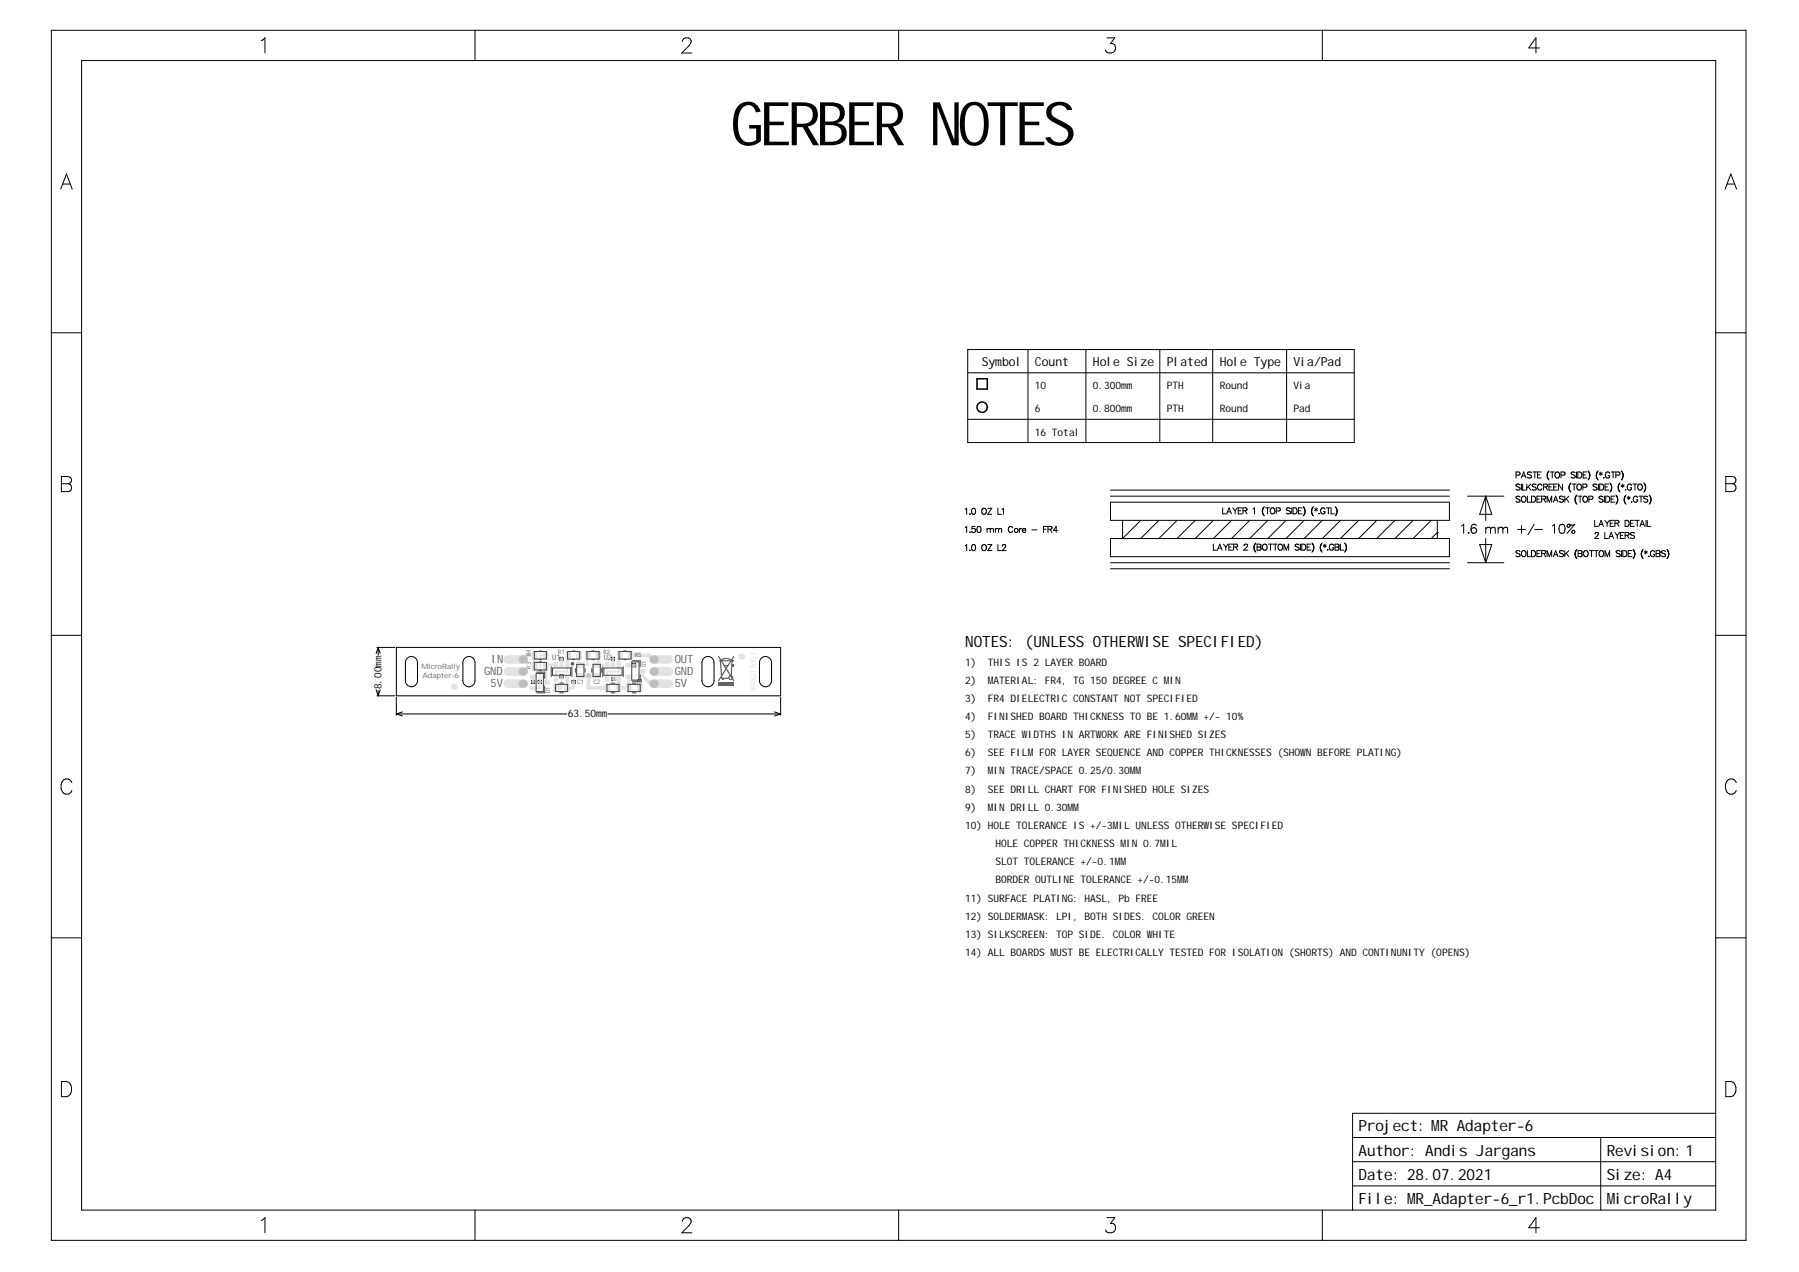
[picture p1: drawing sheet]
<svg xmlns="http://www.w3.org/2000/svg" width="297mm" height="210mm" viewBox="0 0 297 210" stroke-linecap="round" stroke-linejoin="round" font-family="sans-serif">
<defs><g id="words">
<text font-size="10" x="120.6" y="24">GERBER NOTES</text>
<g font-size="2.6">
<text x="159.4" y="106.8">NOTES: (UNLESS OTHERWISE SPECIFIED)</text>
<text x="224.3" y="190.7">Author: Andis Jargans</text>
<text x="224.3" y="186.7">Project: MR Adapter-6</text>
<text x="265.3" y="190.7">Revision:1</text>
<text x="224.3" y="194.7">Date: 28.07.2021</text>
<text x="265.3" y="194.7">Size: A4</text>
<text x="224.3" y="198.7">File: MR_Adapter-6_r1.PcbDoc</text>
<text x="265.3" y="198.7">MicroRally</text>
</g>
<g font-size="2">
<text x="162.1" y="60.4">Symbol</text>
<text x="170.9" y="60.4">Count</text>
<text x="180.4" y="60.4">Hole Size</text>
<text x="192.7" y="60.4">Plated</text>
<text x="201.4" y="60.4">Hole Type</text>
<text x="213.6" y="60.4">Via/Pad</text>
</g>
<g font-size="1.9" fill="#606060">
<text x="79.9" y="111.4">GND</text>
<text x="81" y="113.4">5V</text>
<text x="81.1" y="109.4">IN</text>
<text x="111.4" y="113.4">5V</text>
<text x="111.4" y="111.4">GND</text>
<text x="111.4" y="109.4">OUT</text>
</g>
<g font-size="1.7">
<text x="170.9" y="64.2">10</text>
<text x="180.4" y="64.2">0.300mm</text>
<text x="192.7" y="64.2">PTH</text>
<text x="201.4" y="64.2">Round</text>
<text x="213.6" y="64.2">Via</text>
<text x="170.9" y="68">6</text>
<text x="170.9" y="71.9">16 Total</text>
<text x="180.4" y="68">0.800mm</text>
<text x="192.7" y="68">PTH</text>
<text x="201.4" y="68">Round</text>
<text x="213.6" y="68">Pad</text>
<text x="63" y="113.8" transform="rotate(-90 63 113.8)">8.00mm</text>
<text x="159.4" y="112.8">2)</text>
<text x="159.4" y="109.8">1)</text>
<text x="163.1" y="112.8">MATERIAL: FR4, TG 150 DEGREE C MIN</text>
<text x="163.1" y="109.8">THIS IS 2 LAYER BOARD</text>
<text x="93.8" y="118.4">63.50mm</text>
<text x="159.4" y="115.8">3)</text>
<text x="159.4" y="118.8">4)</text>
<text x="163.1" y="115.8">FR4 DIELECTRIC CONSTANT NOT SPECIFIED</text>
<text x="163.1" y="118.8">FINISHED BOARD THICKNESS TO BE 1.60MM +/- 10%</text>
<text x="159.4" y="124.8">6)</text>
<text x="159.4" y="121.8">5)</text>
<text x="163.1" y="124.8">SEE FILM FOR LAYER SEQUENCE AND COPPER THICKNESSES (SHOWN BEFORE PLATING)</text>
<text x="163.1" y="121.8">TRACE WIDTHS IN ARTWORK ARE FINISHED SIZES</text>
<text x="159.4" y="130.8">8)</text>
<text x="159.4" y="127.8">7)</text>
<text x="163.1" y="130.8">SEE DRILL CHART FOR FINISHED HOLE SIZES</text>
<text x="163.1" y="127.8">MIN TRACE/SPACE 0.25/0.30MM</text>
<text x="159.4" y="136.8">10) HOLE TOLERANCE IS +/-3MIL UNLESS OTHERWISE SPECIFIED</text>
<text x="159.4" y="133.8">9)</text>
<text x="163.1" y="133.8">MIN DRILL 0.30MM</text>
<text x="164.4" y="139.8">HOLE COPPER THICKNESS MIN 0.7MIL</text>
<text x="164.4" y="142.8">SLOT TOLERANCE +/-0.1MM</text>
<text x="159.4" y="148.8">11) SURFACE PLATING: HASL, Pb FREE</text>
<text x="164.4" y="145.8">BORDER OUTLINE TOLERANCE +/-0.15MM</text>
<text x="159.4" y="151.8">12) SOLDERMASK: LPI, BOTH SIDES. COLOR GREEN</text>
<text x="159.4" y="154.8">13) SILKSCREEN: TOP SIDE. COLOR WHITE</text>
<text x="159.4" y="157.8">14) ALL BOARDS MUST BE ELECTRICALLY TESTED FOR ISOLATION (SHORTS) AND CONTINUNITY (OPENS)</text>
</g>
<g font-size="1.3" fill="#606060">
<text x="91.2" y="108.9">U1</text>
<text x="99.7" y="108.9">U2</text>
</g>
<g font-size="1.2" fill="#606060">
<text x="69.6" y="110.3">MicroRally</text>
<text x="69.7" y="111.9">Adapter-6</text>
</g>
<g font-size="1" fill="#606060">
<text x="92.1" y="108">R1</text>
<text x="99.6" y="108">R2</text>
<text x="87.6" y="110.3" transform="rotate(-90 87.6 110.3)">R3</text>
<text x="87.6" y="108.2" transform="rotate(-90 87.6 108.2)">R4</text>
<text x="95.3" y="113">C1</text>
<text x="98" y="113">C2</text>
<text x="104.8" y="108.5">R5</text>
<text x="106.7" y="110.1" transform="rotate(-90 106.7 110.1)">Q1</text>
<text x="90.8" y="114.4" transform="rotate(-90 90.8 114.4)">D1</text>
</g>
</g></defs>
<g fill="none" stroke="#000" stroke-width=".17">
<path d="M159.8 57.7h63.8v15.3h-63.8zM169.7 57.7v15.3M179.3 57.7v15.3M191.5 57.7v15.3M200.2 57.7v15.3M212.4 57.7v15.3M159.8 69.2h63.8M159.8 61.5h63.8M87.8 112.3h.5v.5h-.5zM88.9 112.3h.5v.5h-.5zM92.5 111.4h.5v.5h-.5zM92.5 108.5h.5v.5h-.5z"/>
<path d="M94.5 112.3h.5v.5h-.5zM96.9 111.3h.5v.5h-.5zM101 108.5h.5v.5h-.5zM101.1 111.8h.5v.5h-.5zM104.5 109.5h.5v.5h-.5zM105.4 112.2h.5v.5h-.5z"/>
<circle cx="86.3" cy="108.8" r=".25"/>
<circle cx="86.3" cy="110.8" r=".25"/>
<circle cx="86.3" cy="112.8" r=".25"/>
<circle cx="107.9" cy="108.8" r=".25"/>
<circle cx="107.9" cy="110.8" r=".25"/>
<circle cx="107.9" cy="112.8" r=".25"/>
</g>
<g fill="none" stroke="#000" stroke-width=".25">
<path d="M161.3 62.5h1.7v1.7h-1.7z"/>
<circle cx="162.2" cy="67.2" r=".85"/>
</g>
<g fill="#e0e0e0">
<path d="M87.8 112.2h.4v.1h-.4z"/>
<path d="M89.1 112.1l.2 .1 .1 .2-.4-.1z"/>
<path d="M92.5 111.8h.4v.2h-.3z"/>
<path d="M92.5 108.9h.4v.2h-.4z"/>
<path d="M94.5 112.7h.4v.2h-.4z"/>
<path d="M104.3 109.6h.2v.4h-.2z"/>
<path d="M88.9 112.7h.4v.2h-.3z"/>
<path d="M86.4 108.1l.4-.2 .4 .5-.2 .4z"/>
<path d="M101 108.9h.4v.2h-.4z"/>
<path d="M107.1 112.2l.2 .1 .3-.1-.3 1-.3-.4z"/>
<path d="M107 108.4l.4-.5 .4 .2-.6 .7z"/>
<path d="M83.3 112.4l.5-.3h2.5v1.4h-2.5a.7 .7 0 0 1-.6-.4 .7 .7 0 0 1 .1-.7z"/>
<path d="M83.3 110.4l.5-.3h2.6v1.4h-2.5a.7 .7 0 0 1-.7-.4 .7 .7 0 0 1 .1-.7z"/>
<path d="M83.3 108.4l.5-.3h2.5v1.4h-2.5a.7 .7 0 0 1-.6-.4 .7 .7 0 0 1 .1-.7z"/>
<path d="M107.9 112.1h2.5a.7 .7 0 0 1 .7 .7 .7 .7 0 0 1-.7 .7h-2.5z"/>
<path d="M107.9 110.1h2.5a.7 .7 0 0 1 .7 .7 .7 .7 0 0 1-.7 .7h-2.5z"/>
<path d="M107.9 108.1h2.5a.7 .7 0 0 1 .7 .7 .7 .7 0 0 1-.7 .7h-2.5z"/>
</g>
<path d="M89.1 112.5h.1M89.2 112.5h.1M90.1 108.1h-.9v4.4" fill="none" stroke="#e0e0e0" stroke-width=".25"/>
<path d="M89.1 112.5v1.1h-1.1M90.1 112.6h.2M92.7 111.6v1.9h-.9M93.7 109.7v1.1h-1.9v1.2M102.2 109.7v1.1h-1.9v1.2" fill="none" stroke="#e0e0e0" stroke-width=".3"/>
<g fill="none" stroke="#e0e0e0" stroke-width=".4">
<path d="M88 111.7v.8M91.8 109.7h-1.7v2.9M92.7 108.7v1M93.7 112v1.5M93.8 108.1h-.1v1.6M94.7 112.5v1h-1.1M95.6 108.1v1.6h1.4v-1.6M98.8 108.1v1.6M100.3 109.7h-1.8M101.2 108.7v1M102.2 112h.1M102.3 108.1h-.1v1.6"/>
<path d="M103.8 109.8h.9"/>
</g>
<path d="M106.1 110.7v.8l1.6 1.6 .2-.3" fill="none" stroke="#e0e0e0" stroke-width=".5"/>
<path d="M86.3 108.8l.7-.7h1.3v1.8M95.8 111.5h2.7M97.2 111.5v2h3.1M101.3 112h.9v1.5M103.8 111.7v1.8h-1.7M104.1 108.1h3.1l.7 .7M105.6 112.4v1.1" fill="none" stroke="#e0e0e0" stroke-width=".6"/>
<g fill="#c0c0c0">
<circle cx="105.6" cy="112.4" r=".3"/>
<circle cx="92.7" cy="111.6" r=".3"/>
<circle cx="97.2" cy="111.5" r=".3"/>
<circle cx="104.7" cy="109.8" r=".3"/>
<circle cx="101.3" cy="112" r=".3"/>
<circle cx="94.7" cy="112.5" r=".3"/>
<circle cx="89.1" cy="112.5" r=".3"/>
<circle cx="88" cy="112.5" r=".3"/>
<circle cx="101.2" cy="108.7" r=".3"/>
<circle cx="92.7" cy="108.7" r=".3"/>
<circle cx="107.9" cy="112.8" r=".7"/>
<circle cx="107.9" cy="110.8" r=".7"/>
<circle cx="107.9" cy="108.8" r=".7"/>
<circle cx="86.3" cy="112.8" r=".7"/>
<circle cx="86.3" cy="110.8" r=".7"/>
<circle cx="86.3" cy="108.8" r=".7"/>
</g>
<g fill="#e0e0e0">
<path d="M89.9 112.3h.8l.1 .6-.9 .1-.1-.1z" fill-rule="evenodd"/>
<path d="M105.6 110.5l.9-.1 .1 .6-1 .1z" fill-rule="evenodd"/>
<path d="M87.6 113.2h.8l.1 .6-.9 .1-.1-.1z" fill-rule="evenodd"/>
<path d="M87.5 111.4l.9-.1 .1 .6-.9 .1z" fill-rule="evenodd"/>
<path d="M87.9 107.5l.1-.1h.7l.1 .1v1.2l-.1 .1h-.7l-.1-.1z" fill-rule="evenodd"/>
<path d="M89.7 107.5l.1-.1h.7l.1 .1v1.2l-.1 .1h-.7l-.1-.1z" fill-rule="evenodd"/>
<path d="M91.4 111.6l.1-.1 .6 .1-.1 .9-.6-.1z" fill-rule="evenodd"/>
<path d="M91.4 112.9l.1-.1h.7l.1 .1v1.2l-.1 .1h-.7l-.1-.1z" fill-rule="evenodd"/>
<path d="M91.4 109.3l.1-.1 .6 .1-.1 .9-.6-.1z" fill-rule="evenodd"/>
<path d="M93.3 111.6l.1-.1 .6 .1-.1 .9-.6-.1z" fill-rule="evenodd"/>
<path d="M93.3 112.8h.7l.1 .1v1.2l-.1 .1h-.7l-.1-.1v-1.2z" fill-rule="evenodd"/>
<path d="M93.4 107.5l.1-.1h.7l.1 .1v1.2l-.1 .1h-.7l-.1-.1z" fill-rule="evenodd"/>
<path d="M93.4 109.2l.6 .1-.1 .9-.6-.1z" fill-rule="evenodd"/>
<path d="M95.1 111.2l.1-.1h1.2l.1 .1v.7l-.1 .1h-1.2l-.1-.1z" fill-rule="evenodd"/>
<path d="M95.3 107.4h.7l.1 .1v1.2l-.1 .1h-.7l-.1-.1v-1.2z" fill-rule="evenodd"/>
<path d="M95.1 109.4l.1-.1h1.2l.1 .1v.7l-.1 .1h-1.2l-.1-.1z" fill-rule="evenodd"/>
<path d="M99.9 111.6l.1-.1 .6 .1-.1 .9-.6-.1z" fill-rule="evenodd"/>
<path d="M100 112.8h.7l.1 .1v1.2l-.1 .1h-.7l-.1-.1v-1.2z" fill-rule="evenodd"/>
<path d="M100 109.2l.6 .1-.1 .9-.6-.1z" fill-rule="evenodd"/>
<path d="M101.8 111.6l.1-.1 .6 .1-.1 .9-.6-.1z" fill-rule="evenodd"/>
<path d="M101.7 112.9l.1-.1h.6l.2 .1v1.2l-.2 .1h-.6l-.1-.1z" fill-rule="evenodd"/>
<path d="M102 107.4h.6l.2 .1v1.2l-.2 .1h-.6l-.1-.1v-1.2z" fill-rule="evenodd"/>
<path d="M101.8 109.3l.1-.1 .6 .1-.1 .9-.6-.1z" fill-rule="evenodd"/>
<path d="M103.3 111.4l.9-.1 .1 .6-1 .1z" fill-rule="evenodd"/>
<path d="M103.4 112.9l.1-.1h.6l.2 .1v1.2l-.2 .1h-.6l-.1-.1z" fill-rule="evenodd"/>
<path d="M103.7 107.5l.1-.1h.6l.2 .1v1.2l-.2 .1h-.6l-.1-.1z" fill-rule="evenodd"/>
<path d="M103.3 109.5l.9-.1 .1 .6-1 .1z" fill-rule="evenodd"/>
<path d="M87.9 109.3l.1-.1h.7l.1 .1v1.2l-.1 .1h-.7l-.1-.1z" fill-rule="evenodd"/>
<path d="M89.7 109.3l.1-.1h.7l.1 .1v1.2l-.1 .1h-.7l-.1-.1z" fill-rule="evenodd"/>
<path d="M92.5 109.2l.6 .1-.1 .9-.6-.1z" fill-rule="evenodd"/>
<path d="M97.8 111.2l.1-.1h1.2l.1 .1v.7l-.1 .1h-1.2l-.1-.1z" fill-rule="evenodd"/>
<path d="M96.6 107.5l.1-.1h.7l.1 .1v1.2l-.1 .1h-.7l-.1-.1z" fill-rule="evenodd"/>
<path d="M98.4 107.5l.1-.1h.7l.1 .1v1.2l-.1 .1h-.7l-.1-.1z" fill-rule="evenodd"/>
<path d="M97.8 109.4l.1-.1h1.2l.1 .1v.7l-.1 .1h-1.2l-.1-.1z" fill-rule="evenodd"/>
<path d="M100.9 109.3l.1-.1 .6 .1-.1 .9-.6-.1z" fill-rule="evenodd"/>
<path d="M105.3 112.8h.6l.2 .1v1.2l-.2 .1h-.6l-.1-.1v-1.2z" fill-rule="evenodd"/>
</g>
<g fill="#e0e0e0">
<path d="M105.6 110.4v.1z"/>
<path d="M89.9 112.9v.1zM89.8 112.9l.1 .1z"/>
<path d="M90.7 112.9h.1zM90.7 112.9h.1l-.1 .1z"/>
<path d="M90.7 112.3v.1zM90.7 112.3l.1 .1z"/>
<path d="M89.8 112.4h.1zM89.8 112.3l.1 .1z"/>
<path d="M105.6 111v.1zM105.6 111v.1z"/>
<path d="M106.5 111h.1zM106.5 111h.1l-.1 .1z"/>
<path d="M106.5 110.4v.1zM106.5 110.4l.1 .1z"/>
<path d="M87.6 113.8v.1zM87.5 113.8l.1 .1z"/>
<path d="M88.4 113.8h.1zM88.4 113.8h.1l-.1 .1z"/>
<path d="M88.4 113.2v.1zM88.4 113.2l.1 .1z"/>
<path d="M87.5 113.3h.1zM87.5 113.3h.1z"/>
<path d="M87.6 111.9v.1zM87.5 111.9l.1 .1z"/>
<path d="M88.4 111.9h.1zM88.4 111.9h.1l-.1 .1z"/>
<path d="M88.4 111.3v.1zM88.4 111.3l.1 .1z"/>
<path d="M87.5 111.4h.1zM87.5 111.4h.1z"/>
<path d="M88.7 107.4v.1zM88.7 107.4l.1 .1z"/>
<path d="M87.9 107.5h.1zM87.9 107.5h.1z"/>
<path d="M88 108.7v.1zM87.9 108.7l.1 .1z"/>
<path d="M88.7 108.7h.1zM88.7 108.7h.1l-.1 .1z"/>
<path d="M90.5 107.4v.1zM90.5 107.4l.1 .1z"/>
<path d="M89.7 107.5h.1zM89.7 107.5h.1z"/>
<path d="M89.8 108.7v.1zM89.7 108.7l.1 .1z"/>
<path d="M90.5 108.7h.1zM90.5 108.7h.1l-.1 .1z"/>
<path d="M92 112.4h.1zM92 112.4h.1l-.1 .1z"/>
<path d="M92 111.5v.1zM92 111.5l.1 .1z"/>
<path d="M91.4 111.6h.1zM91.4 111.5l.1 .1z"/>
<path d="M91.5 112.4v.1zM91.4 112.4l.1 .1z"/>
<path d="M91.5 114.1v.1zM91.4 114.1l.1 .1z"/>
<path d="M92.2 114.1h.1zM92.2 114.1h.1l-.1 .1z"/>
<path d="M92.2 112.8v.1zM92.2 112.8l.1 .1z"/>
<path d="M91.4 112.9h.1zM91.4 112.9h.1z"/>
<path d="M91.4 109.3h.1zM91.4 109.2l.1 .1z"/>
<path d="M91.5 110.1v.1zM91.4 110.1l.1 .1z"/>
<path d="M92 110.1h.1zM92 110.1h.1l-.1 .1z"/>
<path d="M92 109.2v.1zM92 109.2l.1 .1z"/>
<path d="M93.9 112.4h.1zM93.9 112.4h.1l-.1 .1z"/>
<path d="M93.9 111.5v.1zM93.9 111.5l.1 .1z"/>
<path d="M93.3 111.6h.1zM93.3 111.5l.1 .1z"/>
<path d="M93.4 112.4v.1zM93.3 112.4l.1 .1z"/>
<path d="M93.3 114.1v.1zM93.2 114.1l.1 .1z"/>
<path d="M94 114.1h.1zM94 114.1h.1l-.1 .1z"/>
<path d="M94 112.8v.1zM94 112.8l.1 .1z"/>
<path d="M93.2 112.9h.1zM93.2 112.9h.1z"/>
<path d="M94.2 107.4v.1zM94.2 107.4l.1 .1z"/>
<path d="M93.4 107.5h.1zM93.4 107.5h.1z"/>
<path d="M93.5 108.7v.1zM93.4 108.7l.1 .1z"/>
<path d="M94.2 108.7h.1zM94.2 108.7h.1l-.1 .1z"/>
<path d="M93.3 109.3h.1zM93.3 109.2l.1 .1z"/>
<path d="M93.4 110.1v.1zM93.3 110.1l.1 .1z"/>
<path d="M93.9 110.1h.1zM93.9 110.1h.1l-.1 .1z"/>
<path d="M93.9 109.2v.1zM93.9 109.2l.1 .1z"/>
<path d="M96.4 111.9h.1zM96.4 111.9h.1l-.1 .1z"/>
<path d="M96.4 111.1v.1zM96.4 111.1l.1 .1z"/>
<path d="M95.1 111.2h.1zM95.1 111.1l.1 .1z"/>
<path d="M95.2 111.9v.1zM95.1 111.9l.1 .1z"/>
<path d="M96 107.4v.1zM96 107.4l.1 .1z"/>
<path d="M95.2 107.5h.1zM95.2 107.5h.1z"/>
<path d="M95.3 108.7v.1zM95.2 108.7l.1 .1z"/>
<path d="M96 108.7h.1zM96 108.7h.1l-.1 .1z"/>
<path d="M96.4 110.1h.1zM96.4 110.1h.1l-.1 .1z"/>
<path d="M96.4 109.3v.1zM96.4 109.3l.1 .1z"/>
<path d="M95.1 109.4h.1zM95.1 109.3l.1 .1z"/>
<path d="M95.2 110.1v.1zM95.1 110.1l.1 .1z"/>
<path d="M100.5 112.4h.1zM100.5 112.4h.1l-.1 .1z"/>
<path d="M100.5 111.5v.1zM100.5 111.5l.1 .1z"/>
<path d="M99.9 111.6h.1zM99.9 111.5l.1 .1z"/>
<path d="M100 112.4v.1zM99.9 112.4l.1 .1z"/>
<path d="M100 114.1v.1zM99.9 114.1l.1 .1z"/>
<path d="M100.7 114.1h.1zM100.7 114.1h.1l-.1 .1z"/>
<path d="M100.7 112.8v.1zM100.7 112.8l.1 .1z"/>
<path d="M99.9 112.9h.1zM99.9 112.9h.1z"/>
<path d="M99.9 109.3h.1zM99.9 109.2l.1 .1z"/>
<path d="M100 110.1v.1zM99.9 110.1l.1 .1z"/>
<path d="M100.5 110.1h.1zM100.5 110.1h.1l-.1 .1z"/>
<path d="M100.5 109.2v.1zM100.5 109.2l.1 .1z"/>
<path d="M102.4 112.4h.1zM102.4 112.4h.1l-.1 .1z"/>
<path d="M102.4 111.5v.1zM102.4 111.5l.1 .1z"/>
<path d="M101.8 111.6h.1zM101.8 111.5l.1 .1z"/>
<path d="M101.9 112.4v.1zM101.8 112.4l.1 .1z"/>
<path d="M101.8 114.1v.1zM101.7 114.1l.1 .1z"/>
<path d="M102.4 114.1h.2zM102.4 114.1h.2l-.2 .1z"/>
<path d="M102.4 112.8v.1zM102.4 112.8l.2 .1z"/>
<path d="M101.7 112.9h.1zM101.7 112.9h.1z"/>
<path d="M102.6 107.4v.1zM102.6 107.4l.2 .1z"/>
<path d="M101.9 107.5h.1zM101.9 107.5h.1z"/>
<path d="M102 108.7v.1zM101.9 108.7l.1 .1z"/>
<path d="M102.6 108.7h.2zM102.6 108.7h.2l-.2 .1z"/>
<path d="M101.8 109.3h.1zM101.8 109.2l.1 .1z"/>
<path d="M101.9 110.1v.1zM101.8 110.1l.1 .1z"/>
<path d="M102.4 110.1h.1zM102.4 110.1h.1l-.1 .1z"/>
<path d="M102.4 109.2v.1zM102.4 109.2l.1 .1z"/>
<path d="M103.3 111.9v.1zM103.3 111.9v.1z"/>
<path d="M104.2 111.9h.1zM104.2 111.9h.1l-.1 .1z"/>
<path d="M104.2 111.3v.1zM104.2 111.3l.1 .1z"/>
<path d="M104.1 112.8v.1zM104.1 112.8l.2 .1z"/>
<path d="M103.4 112.9h.1zM103.4 112.9h.1z"/>
<path d="M103.5 114.1v.1zM103.4 114.1l.1 .1z"/>
<path d="M104.1 114.1h.2zM104.1 114.1h.2l-.2 .1z"/>
<path d="M104.4 107.4v.1zM104.4 107.4l.2 .1z"/>
<path d="M103.7 107.5h.1zM103.7 107.5h.1z"/>
<path d="M103.8 108.7v.1zM103.7 108.7l.1 .1z"/>
<path d="M104.4 108.7h.2zM104.4 108.7h.2l-.2 .1z"/>
<path d="M103.3 110v.1zM103.3 110v.1z"/>
<path d="M104.2 110h.1zM104.2 110h.1l-.1 .1z"/>
<path d="M104.2 109.4v.1zM104.2 109.4l.1 .1z"/>
<path d="M88.7 109.2v.1zM88.7 109.2l.1 .1z"/>
<path d="M87.9 109.3h.1zM87.9 109.3h.1z"/>
<path d="M88 110.5v.1zM87.9 110.5l.1 .1z"/>
<path d="M88.7 110.5h.1zM88.7 110.5h.1l-.1 .1z"/>
<path d="M90.5 109.2v.1zM90.5 109.2l.1 .1z"/>
<path d="M89.7 109.3h.1zM89.7 109.3h.1z"/>
<path d="M89.8 110.5v.1zM89.7 110.5l.1 .1z"/>
<path d="M90.5 110.5h.1zM90.5 110.5h.1l-.1 .1z"/>
<path d="M93 110.1h.1zM93 110.1h.1l-.1 .1z"/>
<path d="M93 109.2v.1zM93 109.2l.1 .1z"/>
<path d="M92.4 109.3h.1zM92.4 109.2l.1 .1z"/>
<path d="M92.5 110.1v.1zM92.4 110.1l.1 .1z"/>
<path d="M99.1 111.9h.1zM99.1 111.9h.1l-.1 .1z"/>
<path d="M99.1 111.1v.1zM99.1 111.1l.1 .1z"/>
<path d="M97.8 111.2h.1zM97.8 111.1l.1 .1z"/>
<path d="M97.9 111.9v.1zM97.8 111.9l.1 .1z"/>
<path d="M97.4 107.4v.1zM97.4 107.4l.1 .1z"/>
<path d="M96.6 107.5h.1zM96.6 107.5h.1z"/>
<path d="M96.7 108.7v.1zM96.6 108.7l.1 .1z"/>
<path d="M97.4 108.7h.1zM97.4 108.7h.1l-.1 .1z"/>
<path d="M99.2 107.4v.1zM99.2 107.4l.1 .1z"/>
<path d="M98.4 107.5h.1zM98.4 107.5h.1z"/>
<path d="M98.5 108.7v.1zM98.4 108.7l.1 .1z"/>
<path d="M99.2 108.7h.1zM99.2 108.7h.1l-.1 .1z"/>
<path d="M99.1 110.1h.1zM99.1 110.1h.1l-.1 .1z"/>
<path d="M99.1 109.3v.1zM99.1 109.3l.1 .1z"/>
<path d="M97.8 109.4h.1zM97.8 109.3l.1 .1z"/>
<path d="M97.9 110.1v.1zM97.8 110.1l.1 .1z"/>
<path d="M101.5 110.1h.1zM101.5 110.1h.1l-.1 .1z"/>
<path d="M101.5 109.2v.1zM101.5 109.2l.1 .1z"/>
<path d="M100.9 109.3h.1zM100.9 109.2l.1 .1z"/>
<path d="M101 110.1v.1zM100.9 110.1l.1 .1z"/>
<path d="M105.9 112.8v.1zM105.9 112.8l.2 .1z"/>
<path d="M105.2 112.9h.1zM105.2 112.9h.1z"/>
<path d="M105.3 114.1v.1zM105.2 114.1l.1 .1z"/>
<path d="M105.9 114.1h.2zM105.9 114.1h.2l-.2 .1z"/>
<circle cx="74.9" cy="113.3" r=".5"/>
<circle cx="122.4" cy="108.3" r=".5"/>
</g>
<g fill="none" stroke="#606060" stroke-width=".2">
<path d="M88.6 110.9h1.3v1M89 108.8h.4M89 107.4h.4M89 110.6h.4M89 109.2h.4M89.9 113.2v1.1h-1.3M91 110v1.6M92.4 114.3h.6M92.4 112.7h.6M94.4 110v1.6M94.5 108.8h.4M94.5 107.4h.4"/>
<path d="M95 110.3v.6M96.6 110.3v.6M97.7 108.8h.4M97.7 107.4h.4M97.7 110.3v.6M99.3 110.3v.6M99.5 110v1.6M100.9 114.3h.6M100.9 112.7h.6M102.9 110v1.6M103 108.8h.4M103 107.4h.4"/>
<path d="M104.4 114.3h.6M104.4 112.7h.6M104.4 109h1.3v1M105.7 111.3v1.1h-1.3M118.7 108.3l2.4 4M118.8 109h2l-.1 2.4M119 109l.2 2.9h1M119.5 109.8h.6M121.1 108.3l-2.4 4"/>
</g>
<g fill="#606060">
<path d="M120.8 109.6h.2v.4h-.2z" fill-rule="evenodd"/>
<path d="M119.2 111.9h.3v.3h-.3z" fill-rule="evenodd"/>
<path d="M118.6 112.6h2.6v.5h-2.6z" fill-rule="evenodd"/>
</g>
<g fill="none" stroke="#606060" stroke-width=".2">
<path d="M119 109a1.34 1.34 0 0 1 1.8 0"/>
<circle cx="120.6" cy="111.8" r=".32"/>
<circle cx="120.9" cy="109" r=".1"/>
</g>
<circle cx="94.5" cy="109.5" r=".15" fill="none" stroke="#606060" stroke-width=".3"/>
<g fill="none" stroke="#404040" stroke-width=".17">
<path d="M88.2 107.5h2v1.3h-2zM88.2 109.3h2v1.3h-2zM88.5 111.1h1.2v3h-1.2zM91.2 110.2h3v1.2h-3zM91.7 112.9h2v1.2h-2zM93.7 107.5h2v1.3h-2zM95.2 109.6h1.2v2h-1.2zM96.9 107.5h2v1.3h-2zM97.9 109.6h1.2v2h-1.2zM99.7 110.2h3v1.2h-3zM100.2 112.9h2v1.2h-2zM102.2 107.5h2v1.3h-2z"/>
<path d="M103.7 112.9h2v1.2h-2zM104.3 109.2h1.2v3h-1.2z"/>
</g>
<g fill="none" stroke="#000" stroke-width=".17">
<path d="M8.5 5h279.8v199.7h-279.8zM13.5 10h269.8v189.7h-269.8zM43.2 6.7l.5-.5v2.5M78.4 5v5M112.7 6.8a.62 .62 0 0 1 .5-.6h.4a.61 .61 0 0 1 .4 1l-1.4 1.5h1.6M148.4 5v5M182.8 6.2h1.3l-.7 1a.8 .8 0 0 1 .8 .9 .8 .8 0 0 1-1.1 .6l-.3-.1-.3-.3M218.3 5v5M254.2 7.9h-1.8l1.2-1.7v2.5M10 31.2l1-2.5 .9 2.5M10.4 30.4h1.2M284.8 31.2l1-2.5 .9 2.5"/>
<path d="M285.2 30.4h1.2M8.5 54.9h5M283.3 54.9h5M10.1 78.6h1.1l.4 .2a.58 .58 0 0 1 0 .9l-.4 .1a.65 .65 0 0 1 .6 .7 .65 .65 0 0 1-.6 .6h-1.1zM10.1 79.8h1.1M250.3 78.4h.6v-.4l-.6-.1v1M251.2 79.9v1M251.2 78.9l.4-1 .4 1M251.3 78.5h.5M251.4 79.9v1h.6M252.1 79.9v1M252.8 79.9l-.7 .6"/>
<path d="M252.9 78l-.3-.1-.4 .1 .1 .3 .6 .3v.1l-.3 .2-.4-.2M253.1 77.9h.7M253.4 77.9v1M253.9 78.4h.4M254.5 77.9h-.6v1h.6M255.6 78l-.1 .5 .2 .6M255.7 77.8a1.04 1.04 0 0 0 0 1.3M255.7 77.8l-.1 .1M255.7 79.1l.1 .1M255.8 77.7l-.1 .1M256 77.9h.6M256.3 77.9v1"/>
<path d="M256.4 79.9h-.6v1h.6M256.8 78l.1-.1a.47 .47 0 0 1 .6 .5 .47 .47 0 0 1-.6 .4l-.2-.3zM257.2 79.9h-.7v1h.7M257.7 78.4h.6l.1-.4-.7-.1v1M258 79.9v1l-.7-1v1M259.2 80l-.1 .4 .1 .5M259.3 79.8a1.04 1.04 0 0 0 0 1.3M259.3 79.8l-.1 .1M259.4 79.7l-.1 .1M259.6 79.9h.6M259.9 79.9v1M260.1 78l-.3-.1-.4 .1 .1 .3 .6 .3v.1l-.3 .2-.4-.2"/>
<path d="M260.3 77.9v1M260.5 77.9h.3a.53 .53 0 0 1 .4 .5 .53 .53 0 0 1-.4 .5h-.3zM261.4 78.4h.4M262 77.9h-.6v1h.6M262.2 77.7l.1 .1M262.3 77.8l.2 .6-.2 .7M262.3 79.1l-.1 .1M263.8 77.8l-.2 .6 .2 .7M263.8 79.1l.1 .1M263.9 77.7l-.1 .1M263.9 79.9v1M264.1 78l.5 .3"/>
<path d="M264.1 79.9h.4a.53 .53 0 0 1 .3 .5 .53 .53 0 0 1-.3 .5h-.4zM264.3 77.9v.6M264.6 78l-.5 .3M264.8 78.8v.1zM265.6 79.9h-.6v1h.6M265.8 78.1a.37 .37 0 0 0-.4-.2 .37 .37 0 0 0-.3 .4v.2a.36 .36 0 0 0 .3 .4 .36 .36 0 0 0 .4-.4h-.3M265.8 79.7l.1 .1M265.9 79.8l.2 .3a1.05 1.05 0 0 1-.2 1M265.9 79.8l.2 .6-.1 .5M266 77.9h.7M266.3 77.9v1M266.8 78.4h.6v-.4l-.6-.1v1"/>
<path d="M267.4 79.8l-.2 .3a1.05 1.05 0 0 0 .2 1M267.4 79.8l-.2 .6 .1 .5M267.5 79.7l-.1 .1M267.7 77.7l.1 .1M267.8 77.8l.2 .6-.2 .7M267.8 79.1l-.1 .1M267.9 79.9v.5M269.6 79.9h.7M270 79.9v1M271.4 79.7l.1 .1M271.5 79.8l.2 .3a1.05 1.05 0 0 1-.2 1M271.5 79.8l.2 .6-.1 .5"/>
<path d="M285 78.6h1l.4 .2a.58 .58 0 0 1 0 .9l-.4 .1a.65 .65 0 0 1 .6 .7 .65 .65 0 0 1-.6 .6h-1zM285 79.8h1M159.4 90.1l.2-.2v1M159.4 84.1l.2-.2v1M159.4 87.1l.2-.2v1M160.1 90.8h.1zM160.1 84.8h.1zM160.1 87.8h.1zM160.6 89.9h.1a.52 .52 0 0 1 .4 .5 .52 .52 0 0 1-.4 .5 .64 .64 0 0 1-.1-1zM160.6 83.9h.1a.52 .52 0 0 1 .4 .5 .52 .52 0 0 1-.4 .5 .64 .64 0 0 1-.1-1zM161 86.9h-.5v.4a.35 .35 0 0 1 .5 0 .35 .35 0 0 1-.1 .5 .35 .35 0 0 1-.5-.1M161.5 86.9h.1a.52 .52 0 0 1 .4 .5 .52 .52 0 0 1-.4 .5 .64 .64 0 0 1-.1-1z"/>
<path d="M162.2 84l.1-.1a.47 .47 0 0 1 .6 .5 .47 .47 0 0 1-.6 .4l-.2-.3zM162.3 89.9a.47 .47 0 0 1 .6 .5 .47 .47 0 0 1-.6 .4l-.2-.3zM163 87.4l.2-.2h.3v.2M163 87.2v.7M163.1 89.9h.7l-.7 1h.7M163.1 83.9h.7l-.7 1h.7M163.5 87.4l.2-.2h.3v.7M163.5 87.4v.5M164.3 87.4l.3-.2h.2l.1 .2M164.3 87.2v.7M164.8 83.9v1h.5M164.8 89.9v1h.5"/>
<path d="M164.9 87.4l.2-.2h.2l.1 .7M164.9 87.4v.5M165.4 84.1l.3-.2v1M165.5 90.1l.2-.2h.3l.1 .2-.2 .3-.5 .5h.7M167.2 87.1a.37 .37 0 0 0-.4-.2 .37 .37 0 0 0-.3 .3v.3a.37 .37 0 0 0 .3 .4 .37 .37 0 0 0 .4-.3M168.3 87.2v.7M168.7 87.2h-.2l-.2 .3M168.8 87.5v.2l.2 .2 .4-.2M168.8 87.3l.4-.1 .2 .3h-.6zM170.4 87.4h.8M172.3 87.3h.4M172.9 86.9h-.6v1"/>
<path d="M173 87.3h.6l.1-.3-.7-.1v1M173.4 87.3l.3 .6M174.6 87.5h-.7l.5-.6v1M183.4 82.9h55.9v3h-55.9zM183.4 88.9h55.9v3h-55.9zM183.4 92.9h55.9M183.4 81.9h55.9M183.4 93.9h55.9M183.4 80.9h55.9M185.4 85.9v3l3-3M191.4 85.9l-3 3M194.3 85.9l-2.9 3"/>
<path d="M197.3 85.9l-3 3M200.3 89.8v1h.6M200.3 85.9l-3 3M201 90.8l.4-1 .4 1M201.2 90.5h.4M201.9 83.8v1h.6M202 89.8l.4 .5M202.4 90.3v.5M202.6 84.8l.3-1 .4 1M202.7 84.5h.5M202.8 89.8l-.4 .5M202.9 90.3h.4"/>
<path d="M203.3 85.9l-3 3M203.5 89.8h-.6v1h.6M203.6 83.8l.3 .5M203.7 90.3l.6-.1v-.3l-.6-.1v1M203.9 84.3v.5M204 90.3l.4 .5M204.3 83.8l-.4 .5M204.4 84.3h.4M205.1 83.8h-.7v1h.7M205.2 84.3l.6-.1v-.3l-.6-.1v1M205.4 90l.2-.2h.2l.2 .2-.2 .3-.4 .5h.6M205.6 84.3l.3 .5"/>
<path d="M206.3 85.9l-3 3M206.9 84l.2-.2v1M207.3 89.7l-.3 .6 .3 .7M207.3 91l.1 .1M207.3 89.7l-.2 .6 .2 .7M207.4 89.6l-.1 .1M207.6 89.8l.6 .1v.3l-.2 .1 .2 .2-.1 .2-.5 .1zM207.6 90.3h.4M208.5 89.9l.1-.1a.47 .47 0 0 1 .6 .5 .47 .47 0 0 1-.6 .4l-.2-.3zM208.6 84.9l.1 .1M208.7 83.7l-.2 .6 .1 .5M208.7 83.7l-.2 .3a1.05 1.05 0 0 0 .2 1"/>
<path d="M208.7 85l.1 .1M208.8 83.6l-.1 .1M208.9 83.8h.7M209.3 83.8v1M209.3 85.9l-3 3M209.4 89.8h.7M209.8 89.8v1M209.9 83.8a.47 .47 0 0 1 .6 .5 .47 .47 0 0 1-.6 .5l-.2-.4zM210.2 89.8h.7M210.6 89.8v1M210.7 84.3h.6v-.4l-.6-.1v1M211.1 89.9l.1-.1a.47 .47 0 0 1 .6 .5 .47 .47 0 0 1-.6 .4l-.2-.3z"/>
<path d="M212 90.8v-1l.4 1 .4-1v1M212.3 85.9l-3 3M213.1 83.9l-.3-.1-.4 .1 .1 .3 .6 .3v.2l-.3 .1-.4-.1M213.3 83.8v1M213.5 83.8h.3a.53 .53 0 0 1 .4 .5 .53 .53 0 0 1-.4 .5h-.3zM214.4 84.3h.4M214.5 89.9l-.2-.1-.5 .1 .1 .3 .6 .3v.1l-.2 .2-.5-.2M214.7 89.8v1M214.9 89.8h.4a.53 .53 0 0 1 .3 .5 .53 .53 0 0 1-.3 .5h-.4zM215 83.8h-.6v1h.6M215.2 83.6l.1 .1M215.3 83.7l.2 .6-.2 .7"/>
<path d="M215.3 85l-.1 .1M215.3 85.9l-3 3M215.8 90.3h.4M216.4 89.8h-.6v1h.6M216.6 89.6l.1 .1M216.7 84.9l.1 .1M216.7 89.7l.1 .1M216.7 89.7a1.03 1.03 0 0 1 0 1.3M216.7 91l-.1 .1M216.8 83.7l-.2 .3a1.05 1.05 0 0 0 .2 1M216.8 85l.1 .1M216.8 83.7l-.2 .6 .1 .5"/>
<path d="M216.8 89.9l.1 .6-.2 .5M216.9 83.6l-.1 .1M217.1 83.9l.4 .3M217.3 83.8v.6M217.5 83.9l-.4 .3M217.7 84.8h.1zM218.2 89.7l-.2 .6 .2 .7M218.2 91l.1 .1M218.3 89.6l-.1 .1M218.3 85.9l-3 3M218.5 89.9l.5 .3M218.7 89.8v.6"/>
<path d="M218.8 84a.37 .37 0 0 0-.5-.2 .37 .37 0 0 0-.2 .4v.2a.36 .36 0 0 0 .3 .4 .36 .36 0 0 0 .4-.4h-.3M219 89.9l-.5 .3M219 83.8h.7M219.2 90.7h.1zM219.3 83.8v1M219.8 83.8v1h.6M220.2 90a.37 .37 0 0 0-.4-.2 .37 .37 0 0 0-.3 .4v.2a.36 .36 0 0 0 .3 .4 .36 .36 0 0 0 .4-.4h-.2M220.4 89.8l.7 .1v.2l-.2 .2 .2 .2-.1 .2-.6 .1zM220.4 90.3h.5M220.5 83.6l.1 .1M220.6 83.7l.1 .1M220.6 83.7a1.03 1.03 0 0 1 0 1.3"/>
<path d="M220.6 85l-.1 .1M220.7 83.9v.6l-.1 .5M221.3 89.8v1h.6M221.3 85.9l-3 3M222 89.6l.1 .1M222.1 89.7l.2 .6-.2 .7M222.1 91l-.1 .1M224.3 85.9l-3 3M227.3 85.9l-3 3M230.3 85.9l-3 3M233.3 85.9l-3 3M236.3 85.9l-3 3"/>
<path d="M237.3 87.9h.1M237.3 85.9v3M237.3 87.9l-1 1M241.3 86.8l.4-.3v1.5M242.3 92.9h6M242.3 81.9h6M242.4 87.9h.2zM243.7 86.7a.44 .44 0 0 0-.6-.1l-.1 .2-.1 .7M244.3 89.9h2l-1 3zM245.3 81.9l1 3h-2zM245.3 81.9v4M245.3 88.9v4"/>
<path d="M245.3 87v1M245.3 87.3l.4-.3 .3 .1 .1 .2M246.1 87.3l.4-.3 .3 .1 .1 .9M246.1 87.3v.7M247.4 87.3l.3-.3 .4 .1v.2M247.4 87v1M248.1 87.3l.4-.3 .4 .1v.9M248.1 87.3v.7M250.6 87.4h1.3M251 82l-.3-.1-.4 .1 .1 .3 .6 .3v.1l-.3 .2-.4-.2M251 91l-.3-.1-.4 .1 .1 .2 .6 .4v.1l-.3 .2-.4-.2M251 80l-.3-.1-.4 .1 .1 .3 .6 .3v.1l-.3 .2-.4-.2"/>
<path d="M251.2 86.7v1.3M251.3 82l.1-.1a.47 .47 0 0 1 .6 .5 .47 .47 0 0 1-.6 .4l-.2-.3zM251.3 91l.1-.1a.47 .47 0 0 1 .6 .5 .47 .47 0 0 1-.6 .4l-.2-.3zM252.2 90.9v1h.6M252.2 81.9v1h.6M252.3 80.3l.5 .6M252.9 81.9h.3a.53 .53 0 0 1 .4 .5 .53 .53 0 0 1-.4 .5h-.3zM252.9 90.9h.3a.53 .53 0 0 1 .4 .5 .53 .53 0 0 1-.4 .5h-.3zM253.3 86.5l-1 1.7M253.4 87.4h1.3M253.6 80l-.2-.1-.4 .1 .1 .3 .5 .3v.1l-.2 .2-.4-.2M253.8 91.3h.3"/>
<path d="M253.8 82.4h.3M254.4 81.9h-.6v1h.6M254.4 90.9h-.6v1h.6M254.6 82.4l.5-.1 .1-.3-.6-.1v1M254.6 91.3h.5l.1-.3-.6-.1v1M254.6 80.1a.37 .37 0 0 0-.4-.2 .37 .37 0 0 0-.3 .4v.2a.37 .37 0 0 0 .3 .4 .37 .37 0 0 0 .4-.3M254.9 80.4l.5-.1 .1-.3-.6-.1v1M254.9 91.3l.3 .6M254.9 82.4l.3 .5M255.2 80.4l.3 .5M255.4 82.9v-1l.4 1 .4-1v1M255.4 91.9v-1l.4 1 .4-1v1"/>
<path d="M255.8 80.4h.3M256.3 86.8l.4-.3v1.5M256.5 91.9l.4-1 .3 1M256.5 82.9l.4-1 .3 1M256.5 80.4h.4M256.6 91.5h.5M256.6 82.5h.5M257.6 86.6a.49 .49 0 0 1 .7 .2 .75 .75 0 0 1-.5 1.2 .96 .96 0 0 1-.2-1.4zM258.1 82l-.2-.1-.4 .1 .1 .3 .5 .3v.1l-.2 .2-.4-.2M258.1 91l-.2-.1-.4 .1 .1 .2 .5 .4v.1l-.2 .2-.4-.2M258.4 81.9v1M258.4 90.9v1"/>
<path d="M258.6 91.3l.4 .6M258.6 82.3l.4 .6M259 90.9l-.6 .6M259 81.9l-.6 .6M259.1 86.5l.4 .2 .5-.2-1.3 1.5M259.2 81l.1 .1M259.3 81.1l.1 .1M260.2 92l.1 .1M260.2 82l-.1 .4 .1 .5M260.2 83l.1 .1M260.3 90.8l-.2 .3a1.05 1.05 0 0 0 .2 1M260.3 81.8a1.04 1.04 0 0 0 0 1.3"/>
<path d="M260.3 92.1l.1 .1M260.3 90.8l-.2 .5 .1 .6M260.3 81.8l-.1 .1M260.3 83.1l.1 .1M260.4 90.7l-.1 .1M260.4 81.7l-.1 .1M260.5 80v-.1a.47 .47 0 0 1 .6 .5 .47 .47 0 0 1-.6 .4l-.1-.3zM260.6 81.9h.6M260.6 90.9l.6 .1v.2l-.2 .1 .2 .2-.1 .3-.5 .1zM260.6 91.3h.4M260.9 81.9v1M261.4 80.4h.5l.1-.4-.6-.1v1"/>
<path d="M261.4 82l.1-.1a.47 .47 0 0 1 .6 .5 .47 .47 0 0 1-.6 .4l-.1-.3zM261.6 91v-.1a.47 .47 0 0 1 .6 .5 .47 .47 0 0 1-.6 .4l-.1-.3zM262.3 82.4h.6l.1-.4-.7-.1v1M262.5 90.9h.6M262.8 90.9v1M263.2 90.9h.7M263.3 85.9v1h.6M263.3 88.1l.2-.2h.2l.2 .2-.1 .3-.5 .5h.7M263.6 90.9v1M263.7 80l-.2-.1-.5 .1 .1 .3 .6 .3v.1l-.2 .2-.5-.2M264 86.9l.4-1 .3 1M264.1 91l.1-.1a.47 .47 0 0 1 .6 .5 .47 .47 0 0 1-.6 .4l-.2-.3z"/>
<path d="M264.1 86.5h.5M264.7 82l-.2-.1-.5 .1 .1 .3 .6 .3v.1l-.2 .2-.5-.2M264.9 81.9v1M265 87.9v1h.5M265 85.9l.4 .4M265 91.9v-1l.4 1 .4-1v1M265 80.4h.4M265.1 81.9h.4a.53 .53 0 0 1 .3 .5 .53 .53 0 0 1-.3 .5h-.4zM265.4 86.3v.6M265.7 88.9l.3-1 .4 1M265.7 85.9l-.3 .4M265.8 88.5h.5"/>
<path d="M265.9 86.3h.3M265.9 81.1l-.1 .1M266 81l-.1 .1M266 82.4h.4M266.5 85.9h-.6v1h.6M266.6 81.9h-.6v1h.6M266.7 86.3h.5l.1-.3-.6-.1v1M266.7 87.9l.3 .4M266.8 81.7l.1 .1M266.9 81.8l.2 .3a1.05 1.05 0 0 1-.2 1M266.9 83.1l-.1 .1M266.9 81.8l.2 .6-.1 .5"/>
<path d="M267 86.3l.3 .6M267 83l-.1 .1M267 88.3v.6M267.3 81l.1 .1M267.4 81.1l.1 .1M267.4 87.9l-.4 .4M267.5 91l-.2-.1-.5 .1 .1 .2 .6 .4v.1l-.2 .2-.5-.2M267.5 88.3h.4M267.7 80l.5 .3M267.7 90.9v1M267.9 90.9h.4a.53 .53 0 0 1 .3 .5 .53 .53 0 0 1-.3 .5h-.4zM268.2 87.9h-.7v1h.7"/>
<path d="M268.2 80l-.5 .3M268.3 83l.1 .1M268.3 85.9h.4a.53 .53 0 0 1 .3 .5 .53 .53 0 0 1-.3 .5h-.4zM268.3 88.3h.6v-.3l-.6-.1v1M268.4 80.8h.1zM268.4 81.8l-.2 .3a1.05 1.05 0 0 0 .2 1M268.4 83.1l.1 .1M268.4 81.8l-.2 .6 .1 .5M268.5 81.7l-.1 .1M268.7 88.3l.3 .6M268.7 82l.5 .3M268.8 91.3h.4"/>
<path d="M268.9 81.9v.5M269.2 82l-.5 .3M269.2 86.3h.4M269.4 80.1a.37 .37 0 0 0-.4-.2 .37 .37 0 0 0-.3 .4v.2a.36 .36 0 0 0 .3 .4 .36 .36 0 0 0 .4-.4h-.2M269.4 82.8v.1zM269.5 90.9h-.7v1h.7M269.6 90.7l.1 .1M269.7 90.8l.2 .3a1.05 1.05 0 0 1-.2 1M269.7 92.1l-.1 .1M269.7 90.8l.2 .5-.1 .6M269.8 92l-.1 .1M269.8 85.9h-.6v1h.6"/>
<path d="M269.9 88l-.3-.1-.4 .1 .1 .2 .6 .4v.1l-.3 .2-.4-.2M270 85.9h.7M270.3 85.9v1M270.4 82.1a.37 .37 0 0 0-.4-.2 .37 .37 0 0 0-.3 .4v.2a.36 .36 0 0 0 .3 .4 .36 .36 0 0 0 .4-.4h-.2M270.5 80l.1-.1a.47 .47 0 0 1 .6 .5 .47 .47 0 0 1-.6 .4l-.2-.3zM270.6 81.9h.7M270.8 86.9l.4-1 .3 1M270.9 86.5h.5M270.9 81.9v1M271.1 92l.1 .1M271.2 90.8l-.2 .3a1.05 1.05 0 0 0 .2 1M271.2 92.1l.1 .1"/>
<path d="M271.2 90.8l-.2 .5 .1 .6M271.3 90.7l-.1 .1M271.5 81.1l-.1 .1M271.5 91l.5 .3M271.6 81l-.1 .1M271.7 90.9v.5M271.8 85.9v1M272 91l-.5 .3M272 85.9v1h.6M272.1 82l-.3-.1-.4 .1 .1 .3 .6 .3v.1l-.3 .2-.4-.2M272.2 91.8h.1zM272.3 81.7l.1 .1"/>
<path d="M272.4 81.8l.2 .3a1.05 1.05 0 0 1-.2 1M272.4 83.1l-.1 .1M272.4 81.8l.2 .6-.1 .5M272.5 83l-.1 .1M273.2 91.1a.37 .37 0 0 0-.4-.2 .37 .37 0 0 0-.3 .3v.3a.36 .36 0 0 0 .4 .4 .36 .36 0 0 0 .3-.4h-.2M273.4 90.9l.7 .1v.1l-.2 .2 .2 .2-.1 .3-.6 .1zM273.4 91.3h.5M275 91l-.2-.1-.5 .1 .1 .2 .6 .4v.1l-.2 .2-.5-.2M275.2 90.7l.1 .1M275.3 90.8l.3 .5-.3 .8M275.3 92.1l-.1 .1M275.3 90.8l.2 .5-.2 .8"/>
<path d="M8.5 104.8h5M62.1 113.8l.3 1M62.2 114.8h3M62.2 106.8h3M62.4 106.8v1.3M62.4 114v.8M62.4 106.8l-.3 1M62.4 106.8l.4 1M62.8 113.8l-.4 1M65.4 106.8h63.5v8h-63.5zM65.4 115.1v2.9M65.4 117.8l1 .4"/>
<path d="M65.4 117.8h28.2M66.4 117.5l-1 .3M67.2 108.6a1 1 0 0 1 1.1-.2 1 1 0 0 1 .6 .9v3a1 1 0 0 1-1 1 1 1 0 0 1-1-1v-3zM76.7 108.6a1 1 0 0 1 1.1-.2 1 1 0 0 1 .6 .9v3a1 1 0 0 1-1 1 1 1 0 0 1-1-1v-3zM100.4 117.8h28.5M116.2 108.6a1 1 0 0 1 1.1-.2 1 1 0 0 1 .6 .9v3a1 1 0 0 1-1 1 1 1 0 0 1-1-1v-3zM125.7 108.6a1 1 0 0 1 1.1-.2 1 1 0 0 1 .6 .9v3a1 1 0 0 1-1 1 1 1 0 0 1-1-1v-3zM127.9 117.5l1 .3M128.9 115.1v2.9M128.9 117.8l-1 .4M283.3 104.8h5M11.9 129.1a.92 .92 0 0 0-1.1-.6 .92 .92 0 0 0-.7 1 1.09 1.09 0 0 0 .2 1.2 1.09 1.09 0 0 0 1.2 .2l.4-.4"/>
<path d="M286.7 129.1a.92 .92 0 0 0-1.1-.6 .92 .92 0 0 0-.7 1 1.09 1.09 0 0 0 .2 1.2 1.09 1.09 0 0 0 1.2 .2l.4-.4M8.5 154.8h5M283.3 154.8h5M10.1 178.5h.9a1.33 1.33 0 0 1 .8 1.2 1.33 1.33 0 0 1-.8 1.3h-.9zM285 178.5h.8a1.33 1.33 0 0 1 .9 1.2 1.33 1.33 0 0 1-.9 1.3h-.8zM78.4 199.7v5M148.4 199.7v5M218.3 199.7v5M223.3 195.7h60M223.3 191.7h60M223.3 187.7h60M264.3 187.7v12"/>
<path d="M283.3 183.7h-60v16M43.2 201.4l.5-.5v2.5M112.7 201.5a.62 .62 0 0 1 .5-.6h.4a.61 .61 0 0 1 .4 1l-1.4 1.5h1.6M182.8 200.9h1.3l-.7 1a.8 .8 0 0 1 .8 .9 .8 .8 0 0 1-1.1 .6l-.3-.1-.3-.3M254.2 202.6h-1.8l1.2-1.7v2.5"/>
<circle cx="167.8" cy="87.5" r=".33"/>
<circle cx="243.4" cy="87.5" r=".47"/>
<circle cx="259" cy="86.8" r=".27"/>
<circle cx="259.8" cy="87.8" r=".26"/>
</g>
<use href="#words"/>
</svg>
